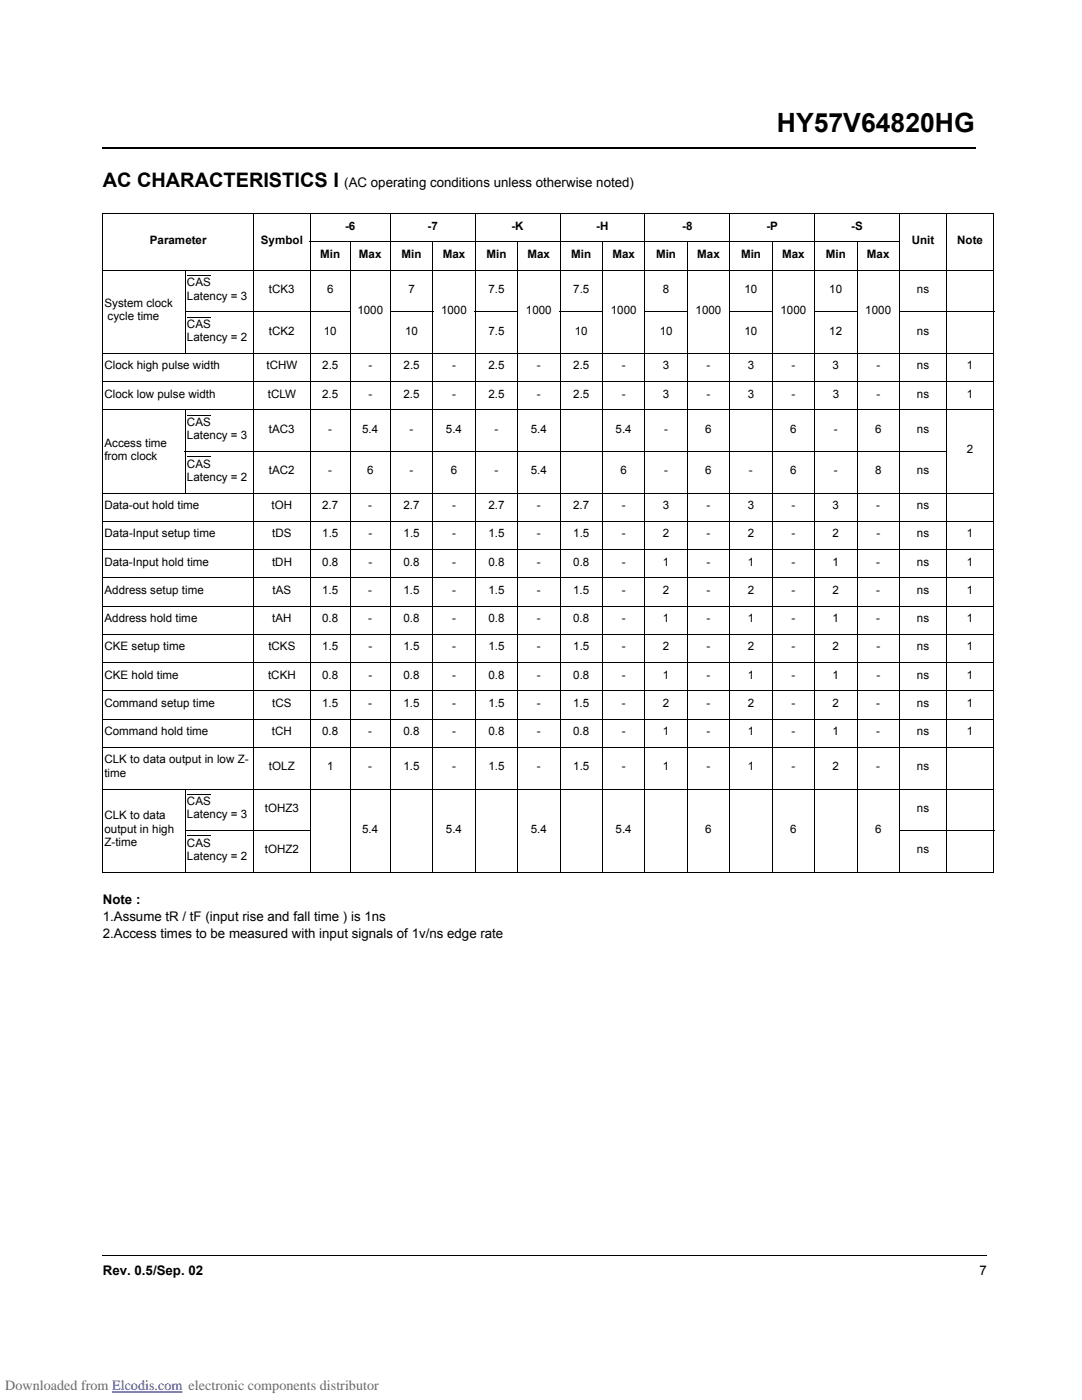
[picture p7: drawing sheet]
<svg xmlns="http://www.w3.org/2000/svg" width="216mm" height="279mm" viewBox="0 0 216 279" stroke-linecap="round" stroke-linejoin="round" font-family="sans-serif">
<defs><g id="words">
<text font-size="5.3" x="155" y="26.3">HY57V64820HG</text>
<text font-size="4" x="20.5" y="37.3">AC CHARACTERISTICS I</text>
<text font-size="2.8" fill="#696969" x="1.1" y="277.4">Downloaded from Elcodis.com electronic components distributor</text>
<g font-size="2.6">
<text x="68.7" y="37.3">(AC operating conditions unless otherwise noted)</text>
<text x="20.5" y="180.5">Note :</text>
<text x="20.5" y="183.8">1.Assume tR / tF (input rise and fall time ) is 1ns</text>
<text x="20.5" y="187.1">2.Access times to be measured with input signals of 1v/ns edge rate</text>
<text x="20.5" y="254.5">Rev. 0.5/Sep. 02</text>
<text x="195.5" y="254.5">7</text>
</g>
<g font-size="2.3">
<text x="68.9" y="45.9">-6</text>
<text x="85.3" y="45.9">-7</text>
<text x="102.1" y="45.9">-K</text>
<text x="119" y="45.9">-H</text>
<text x="136.1" y="45.9">-8</text>
<text x="152.9" y="45.9">-P</text>
<text x="169.9" y="45.9">-S</text>
<text x="29.9" y="48.7">Parameter</text>
<text x="52.1" y="48.7">Symbol</text>
<text x="63.9" y="51.5">Min</text>
<text x="71.6" y="51.5">Max</text>
<text x="80.1" y="51.5">Min</text>
<text x="88.3" y="51.5">Max</text>
<text x="97.1" y="51.5">Min</text>
<text x="105.3" y="51.5">Max</text>
<text x="114" y="51.5">Min</text>
<text x="122.2" y="51.5">Max</text>
<text x="130.9" y="51.5">Min</text>
<text x="139.1" y="51.5">Max</text>
<text x="147.9" y="51.5">Min</text>
<text x="156.1" y="51.5">Max</text>
<text x="164.8" y="51.5">Min</text>
<text x="173" y="51.5">Max</text>
<text x="181.9" y="48.7">Unit</text>
<text x="191" y="48.7">Note</text>
<text x="37.3" y="57.1">CAS</text>
<text x="37.3" y="59.8">Latency = 3</text>
<text x="53.7" y="58.5">tCK3</text>
<text x="65.3" y="58.5">6</text>
<text x="81.5" y="58.5">7</text>
<text x="97.4" y="58.5">7.5</text>
<text x="114.4" y="58.5">7.5</text>
<text x="132.3" y="58.5">8</text>
<text x="148.6" y="58.5">10</text>
<text x="165.5" y="58.5">10</text>
<text x="183" y="58.5">ns</text>
<text x="20.8" y="61.3">System clock</text>
<text x="21.5" y="64">cycle time</text>
<text x="37.3" y="65.4">CAS</text>
<text x="71.3" y="62.6">1000</text>
<text x="88" y="62.6">1000</text>
<text x="104.9" y="62.6">1000</text>
<text x="121.9" y="62.6">1000</text>
<text x="138.8" y="62.6">1000</text>
<text x="155.7" y="62.6">1000</text>
<text x="172.7" y="62.6">1000</text>
<text x="37.3" y="68.1">Latency = 2</text>
<text x="53.7" y="66.8">tCK2</text>
<text x="64.6" y="66.8">10</text>
<text x="80.8" y="66.8">10</text>
<text x="97.4" y="66.8">7.5</text>
<text x="114.7" y="66.8">10</text>
<text x="131.6" y="66.8">10</text>
<text x="148.6" y="66.8">10</text>
<text x="165.5" y="66.8">12</text>
<text x="183" y="66.8">ns</text>
<text x="20.8" y="73.7">Clock high pulse width</text>
<text x="53.2" y="73.7">tCHW</text>
<text x="64.3" y="73.7">2.5</text>
<text x="73.5" y="73.7">-</text>
<text x="80.5" y="73.7">2.5</text>
<text x="90.2" y="73.7">-</text>
<text x="97.5" y="73.7">2.5</text>
<text x="107.1" y="73.7">-</text>
<text x="114.4" y="73.7">2.5</text>
<text x="124.1" y="73.7">-</text>
<text x="132.3" y="73.7">3</text>
<text x="141" y="73.7">-</text>
<text x="149.2" y="73.7">3</text>
<text x="157.9" y="73.7">-</text>
<text x="166.1" y="73.7">3</text>
<text x="174.9" y="73.7">-</text>
<text x="183" y="73.7">ns</text>
<text x="192.9" y="73.7">1</text>
<text x="20.8" y="79.4">Clock low pulse width</text>
<text x="53.5" y="79.4">tCLW</text>
<text x="64.3" y="79.4">2.5</text>
<text x="73.5" y="79.4">-</text>
<text x="80.5" y="79.4">2.5</text>
<text x="90.2" y="79.4">-</text>
<text x="97.5" y="79.4">2.5</text>
<text x="107.1" y="79.4">-</text>
<text x="114.4" y="79.4">2.5</text>
<text x="124.1" y="79.4">-</text>
<text x="132.3" y="79.4">3</text>
<text x="141" y="79.4">-</text>
<text x="149.2" y="79.4">3</text>
<text x="157.9" y="79.4">-</text>
<text x="166.1" y="79.4">3</text>
<text x="174.9" y="79.4">-</text>
<text x="183" y="79.4">ns</text>
<text x="192.9" y="79.4">1</text>
<text x="20.8" y="89.2">Access time</text>
<text x="37.3" y="87.7">Latency = 3</text>
<text x="37.3" y="85">CAS</text>
<text x="53.7" y="86.4">tAC3</text>
<text x="65.5" y="86.4">-</text>
<text x="72.3" y="86.4">5.4</text>
<text x="81.7" y="86.4">-</text>
<text x="89" y="86.4">5.4</text>
<text x="98.7" y="86.4">-</text>
<text x="105.9" y="86.4">5.4</text>
<text x="122.8" y="86.4">5.4</text>
<text x="132.5" y="86.4">-</text>
<text x="140.7" y="86.4">6</text>
<text x="157.7" y="86.4">6</text>
<text x="166.4" y="86.4">-</text>
<text x="174.6" y="86.4">6</text>
<text x="183" y="86.4">ns</text>
<text x="20.8" y="91.8">from clock</text>
<text x="37.3" y="96">Latency = 2</text>
<text x="37.3" y="93.3">CAS</text>
<text x="53.7" y="94.6">tAC2</text>
<text x="65.5" y="94.6">-</text>
<text x="73.2" y="94.6">6</text>
<text x="81.7" y="94.6">-</text>
<text x="89.9" y="94.6">6</text>
<text x="98.7" y="94.6">-</text>
<text x="105.9" y="94.6">5.4</text>
<text x="123.8" y="94.6">6</text>
<text x="132.5" y="94.6">-</text>
<text x="140.7" y="94.6">6</text>
<text x="149.5" y="94.6">-</text>
<text x="157.7" y="94.6">6</text>
<text x="166.4" y="94.6">-</text>
<text x="174.6" y="94.6">8</text>
<text x="183" y="94.6">ns</text>
<text x="192.9" y="90.5">2</text>
<text x="20.8" y="101.6">Data-out hold time</text>
<text x="54.2" y="101.6">tOH</text>
<text x="64.3" y="101.6">2.7</text>
<text x="73.5" y="101.6">-</text>
<text x="80.5" y="101.6">2.7</text>
<text x="90.2" y="101.6">-</text>
<text x="97.4" y="101.6">2.7</text>
<text x="107.1" y="101.6">-</text>
<text x="114.4" y="101.6">2.7</text>
<text x="124.1" y="101.6">-</text>
<text x="132.3" y="101.6">3</text>
<text x="141" y="101.6">-</text>
<text x="149.2" y="101.6">3</text>
<text x="157.9" y="101.6">-</text>
<text x="166.1" y="101.6">3</text>
<text x="174.9" y="101.6">-</text>
<text x="183" y="101.6">ns</text>
<text x="20.8" y="107.3">Data-Input setup time</text>
<text x="54.3" y="107.3">tDS</text>
<text x="64.3" y="107.3">1.5</text>
<text x="73.5" y="107.3">-</text>
<text x="80.5" y="107.3">1.5</text>
<text x="90.2" y="107.3">-</text>
<text x="97.5" y="107.3">1.5</text>
<text x="107.1" y="107.3">-</text>
<text x="114.4" y="107.3">1.5</text>
<text x="124.1" y="107.3">-</text>
<text x="132.3" y="107.3">2</text>
<text x="141" y="107.3">-</text>
<text x="149.2" y="107.3">2</text>
<text x="157.9" y="107.3">-</text>
<text x="166.1" y="107.3">2</text>
<text x="174.9" y="107.3">-</text>
<text x="183" y="107.3">ns</text>
<text x="192.9" y="107.3">1</text>
<text x="20.8" y="112.9">Data-Input hold time</text>
<text x="54.3" y="112.9">tDH</text>
<text x="64.3" y="112.9">0.8</text>
<text x="73.5" y="112.9">-</text>
<text x="80.5" y="112.9">0.8</text>
<text x="90.2" y="112.9">-</text>
<text x="97.5" y="112.9">0.8</text>
<text x="107.1" y="112.9">-</text>
<text x="114.4" y="112.9">0.8</text>
<text x="124.1" y="112.9">-</text>
<text x="132.3" y="112.9">1</text>
<text x="141" y="112.9">-</text>
<text x="149.2" y="112.9">1</text>
<text x="157.9" y="112.9">-</text>
<text x="166.1" y="112.9">1</text>
<text x="174.9" y="112.9">-</text>
<text x="183" y="112.9">ns</text>
<text x="192.9" y="112.9">1</text>
<text x="20.8" y="118.5">Address setup time</text>
<text x="54.4" y="118.5">tAS</text>
<text x="64.3" y="118.5">1.5</text>
<text x="73.5" y="118.5">-</text>
<text x="80.5" y="118.5">1.5</text>
<text x="90.2" y="118.5">-</text>
<text x="97.4" y="118.5">1.5</text>
<text x="107.1" y="118.5">-</text>
<text x="114.4" y="118.5">1.5</text>
<text x="124.1" y="118.5">-</text>
<text x="132.3" y="118.5">2</text>
<text x="141" y="118.5">-</text>
<text x="149.2" y="118.5">2</text>
<text x="157.9" y="118.5">-</text>
<text x="166.1" y="118.5">2</text>
<text x="174.9" y="118.5">-</text>
<text x="183" y="118.5">ns</text>
<text x="192.9" y="118.5">1</text>
<text x="20.8" y="124.2">Address hold time</text>
<text x="54.3" y="124.2">tAH</text>
<text x="64.3" y="124.2">0.8</text>
<text x="73.5" y="124.2">-</text>
<text x="80.5" y="124.2">0.8</text>
<text x="90.2" y="124.2">-</text>
<text x="97.4" y="124.2">0.8</text>
<text x="107.1" y="124.2">-</text>
<text x="114.4" y="124.2">0.8</text>
<text x="124.1" y="124.2">-</text>
<text x="132.3" y="124.2">1</text>
<text x="141" y="124.2">-</text>
<text x="149.2" y="124.2">1</text>
<text x="157.9" y="124.2">-</text>
<text x="166.1" y="124.2">1</text>
<text x="174.9" y="124.2">-</text>
<text x="183" y="124.2">ns</text>
<text x="192.9" y="124.2">1</text>
<text x="20.8" y="129.8">CKE setup time</text>
<text x="53.6" y="129.8">tCKS</text>
<text x="64.3" y="129.8">1.5</text>
<text x="73.5" y="129.8">-</text>
<text x="80.5" y="129.8">1.5</text>
<text x="90.2" y="129.8">-</text>
<text x="97.5" y="129.8">1.5</text>
<text x="107.1" y="129.8">-</text>
<text x="114.4" y="129.8">1.5</text>
<text x="124.1" y="129.8">-</text>
<text x="132.3" y="129.8">2</text>
<text x="141" y="129.8">-</text>
<text x="149.2" y="129.8">2</text>
<text x="157.9" y="129.8">-</text>
<text x="166.1" y="129.8">2</text>
<text x="174.9" y="129.8">-</text>
<text x="183" y="129.8">ns</text>
<text x="192.9" y="129.8">1</text>
<text x="20.8" y="135.4">CKE hold time</text>
<text x="53.5" y="135.4">tCKH</text>
<text x="64.3" y="135.4">0.8</text>
<text x="73.5" y="135.4">-</text>
<text x="80.5" y="135.4">0.8</text>
<text x="90.2" y="135.4">-</text>
<text x="97.5" y="135.4">0.8</text>
<text x="107.1" y="135.4">-</text>
<text x="114.4" y="135.4">0.8</text>
<text x="124.1" y="135.4">-</text>
<text x="132.3" y="135.4">1</text>
<text x="141" y="135.4">-</text>
<text x="149.2" y="135.4">1</text>
<text x="157.9" y="135.4">-</text>
<text x="166.1" y="135.4">1</text>
<text x="174.9" y="135.4">-</text>
<text x="183" y="135.4">ns</text>
<text x="192.9" y="135.4">1</text>
<text x="20.8" y="141.1">Command setup time</text>
<text x="54.3" y="141.1">tCS</text>
<text x="64.3" y="141.1">1.5</text>
<text x="73.5" y="141.1">-</text>
<text x="80.5" y="141.1">1.5</text>
<text x="90.2" y="141.1">-</text>
<text x="97.4" y="141.1">1.5</text>
<text x="107.1" y="141.1">-</text>
<text x="114.4" y="141.1">1.5</text>
<text x="124.1" y="141.1">-</text>
<text x="132.3" y="141.1">2</text>
<text x="141" y="141.1">-</text>
<text x="149.2" y="141.1">2</text>
<text x="157.9" y="141.1">-</text>
<text x="166.1" y="141.1">2</text>
<text x="174.9" y="141.1">-</text>
<text x="183" y="141.1">ns</text>
<text x="192.9" y="141.1">1</text>
<text x="20.8" y="146.7">Command hold time</text>
<text x="54.3" y="146.7">tCH</text>
<text x="64.3" y="146.7">0.8</text>
<text x="73.5" y="146.7">-</text>
<text x="80.5" y="146.7">0.8</text>
<text x="90.2" y="146.7">-</text>
<text x="97.4" y="146.7">0.8</text>
<text x="107.1" y="146.7">-</text>
<text x="114.4" y="146.7">0.8</text>
<text x="124.1" y="146.7">-</text>
<text x="132.3" y="146.7">1</text>
<text x="141" y="146.7">-</text>
<text x="149.2" y="146.7">1</text>
<text x="157.9" y="146.7">-</text>
<text x="166.1" y="146.7">1</text>
<text x="174.9" y="146.7">-</text>
<text x="183" y="146.7">ns</text>
<text x="192.9" y="146.7">1</text>
<text x="20.8" y="155">time</text>
<text x="20.8" y="152.4">CLK to data output in low Z-</text>
<text x="53.7" y="153.7">tOLZ</text>
<text x="65.3" y="153.7">1</text>
<text x="73.5" y="153.7">-</text>
<text x="80.5" y="153.7">1.5</text>
<text x="90.2" y="153.7">-</text>
<text x="97.4" y="153.7">1.5</text>
<text x="107.1" y="153.7">-</text>
<text x="114.4" y="153.7">1.5</text>
<text x="124.1" y="153.7">-</text>
<text x="132.3" y="153.7">1</text>
<text x="141" y="153.7">-</text>
<text x="149.2" y="153.7">1</text>
<text x="157.9" y="153.7">-</text>
<text x="166.1" y="153.7">2</text>
<text x="174.9" y="153.7">-</text>
<text x="183" y="153.7">ns</text>
<text x="37.3" y="160.7">CAS</text>
<text x="20.8" y="166.1">output in high</text>
<text x="20.8" y="163.5">CLK to data</text>
<text x="37.3" y="163.3">Latency = 3</text>
<text x="52.8" y="162">tOHZ3</text>
<text x="72.3" y="166.1">5.4</text>
<text x="89" y="166.1">5.4</text>
<text x="105.9" y="166.1">5.4</text>
<text x="122.8" y="166.1">5.4</text>
<text x="140.7" y="166.1">6</text>
<text x="157.7" y="166.1">6</text>
<text x="174.6" y="166.1">6</text>
<text x="183" y="162">ns</text>
<text x="20.8" y="168.8">Z-time</text>
<text x="37.3" y="169">CAS</text>
<text x="37.3" y="171.6">Latency = 2</text>
<text x="52.8" y="170.3">tOHZ2</text>
<text x="183" y="170.3">ns</text>
</g>
</g></defs>
<path d="M20.3 29.5h174.4" fill="none" stroke="#000" stroke-width=".34"/>
<g fill="none" stroke="#000" stroke-width=".2">
<path d="M20.4 42.7h178M20.4 53.9h178M20.5 42.7v131.3M37 53.9v16.7M37.3 55h4.8M50.6 42.6v131.6M61.8 48.3h117.8M61.9 42.6v131.6M69.9 48.2v126M77.9 42.6v131.6M86.4 48.2v126M94.8 42.6v131.6"/>
<path d="M103.3 48.2v126M111.7 42.6v131.6M120.2 48.2v126M128.7 42.6v131.6M137.1 48.2v126M145.6 42.6v131.6M154.1 48.2v126M162.6 42.6v131.6M171 48.2v126M179.5 42.6v131.6M188.9 42.6v131.6M198.3 42.7v131.3"/>
<path d="M20.4 70.5h178M20.4 76.2h178M36.9 62.2h33.1M37.3 63.3h4.8M77.8 62.2h8.6M94.7 62.2h8.7M111.7 62.2h8.6M128.6 62.2h8.6M145.5 62.2h8.7M162.5 62.2h8.6M179.4 62.2h19M20.4 81.8h178"/>
<path d="M20.4 98.4h178M36.9 90.1h152.1M37 81.7v16.8M37.3 82.9h4.8M37.3 91.2h4.8M20.4 104.1h178M20.4 109.7h178M20.4 115.3h178M20.4 121h178M20.4 126.6h178M20.4 132.2h178M20.4 137.9h178"/>
<path d="M20.4 143.5h178M20.4 149.2h178M20.4 157.5h178M37 157.4v16.8M37.3 158.5h4.8M20.4 174.1h178M36.9 165.8h25.1M37.3 166.8h4.8M179.4 165.8h19M20.4 250.5h176.6"/>
</g>
<path d="M22.4 277.8h14" fill="none" stroke="#00f" stroke-width=".2"/>
<use href="#words"/>
</svg>
